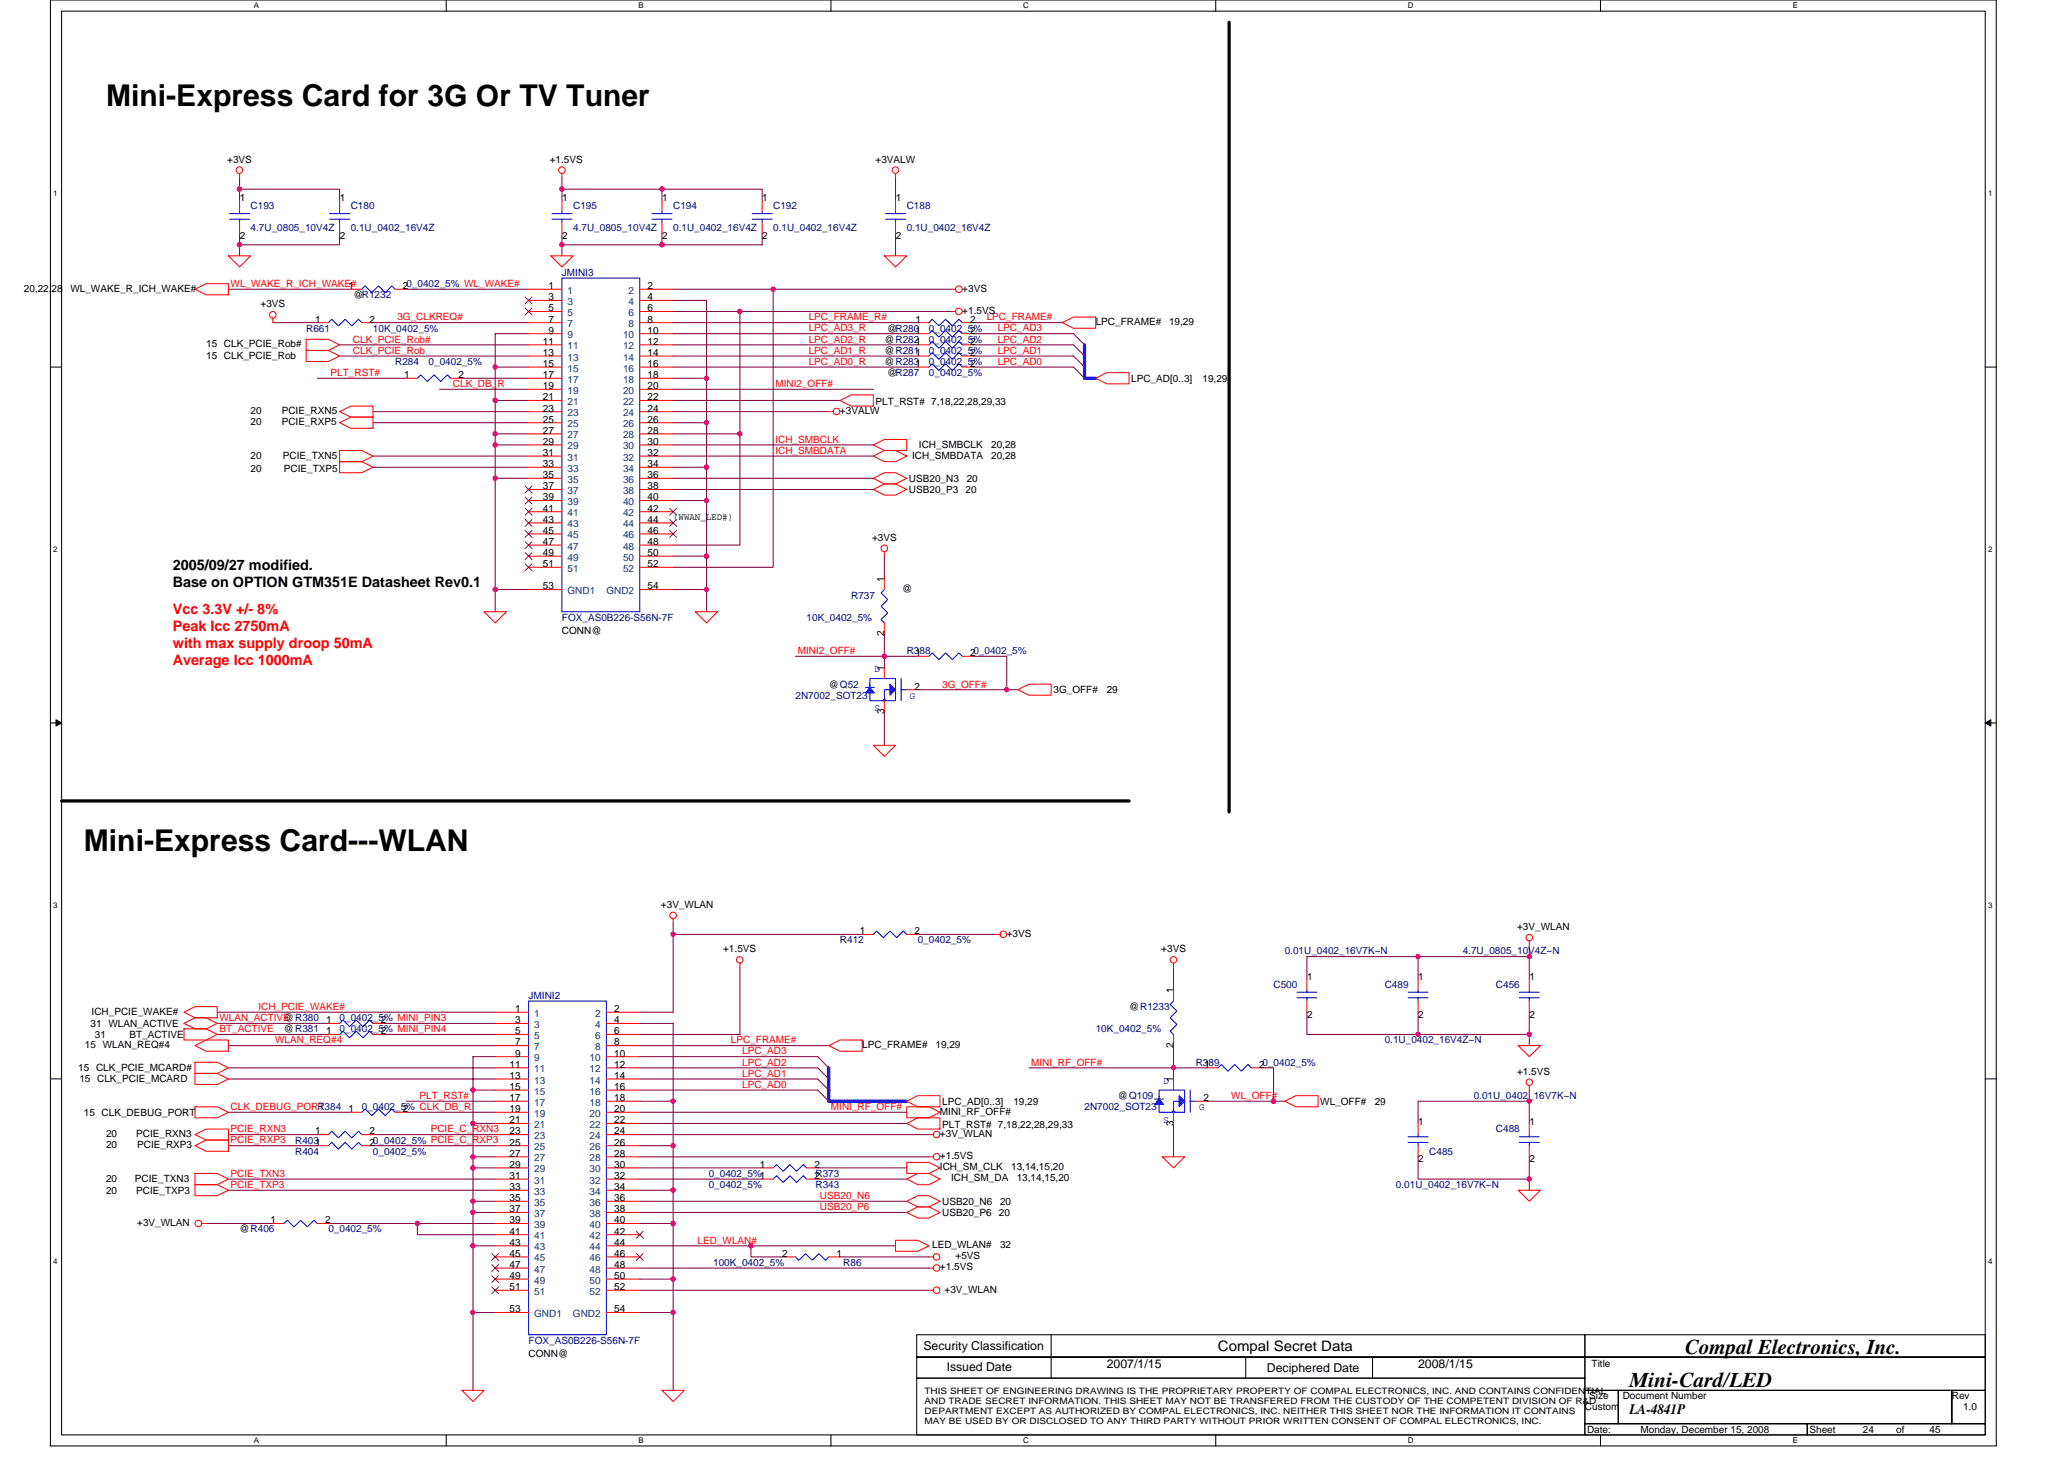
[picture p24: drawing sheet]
<svg xmlns="http://www.w3.org/2000/svg" width="297mm" height="210mm" viewBox="0 0 297 210" stroke-linecap="round" stroke-linejoin="round" font-family="sans-serif">
<defs><g id="words">
<g font-size="4.3">
<text x="15.3" y="15.2">Mini-Express Card for 3G Or TV Tuner</text>
<text x="12.1" y="122.4">Mini-Express Card---WLAN</text>
</g>
<g font-size="3">
<text x="242.5" y="194.8">Compal Electronics, Inc.</text>
<text x="234.5" y="199.6">Mini-Card/LED</text>
</g>
<g font-size="2.1">
<text x="24.9" y="81.9">2005/09/27 modified.</text>
<text x="24.9" y="84.4">Base on OPTION GTM351E Datasheet Rev0.1</text>
<text x="175.3" y="194.4">Compal Secret Data</text>
<text x="234.5" y="203.5">LA-4841P</text>
</g>
<g font-size="2.1" fill="#f00">
<text x="24.9" y="88.3">Vcc 3.3V +/- 8%</text>
<text x="24.9" y="90.8">Peak Icc 2750mA</text>
<text x="24.9" y="93.3">with max supply droop 50mA</text>
<text x="24.9" y="95.7">Average Icc 1000mA</text>
</g>
<g font-size="1.8">
<text x="132.9" y="194.2">Security Classification</text>
<text x="136.2" y="197.3">Issued Date</text>
<text x="159.3" y="196.8">2007/1/15</text>
<text x="182.3" y="197.4">Deciphered Date</text>
<text x="204.1" y="196.8">2008/1/15</text>
</g>
<g font-size="1.4">
<text x="32.7" y="23.4">+3VS</text>
<text x="79.1" y="23.4">+1.5VS</text>
<text x="126" y="23.4">+3VALW</text>
<text x="34.5" y="29">1</text>
<text x="48.9" y="29">1</text>
<text x="80.9" y="29">1</text>
<text x="95.3" y="29">1</text>
<text x="109.7" y="29">1</text>
<text x="128.9" y="29">1</text>
<text x="34.5" y="34.4">2</text>
<text x="48.9" y="34.4">2</text>
<text x="80.9" y="34.4">2</text>
<text x="95.3" y="34.4">2</text>
<text x="109.7" y="34.4">2</text>
<text x="128.9" y="34.4">2</text>
<text x="3.4" y="42">20,22,28</text>
<text x="10.1" y="42">WL_WAKE_R_ICH_WAKE#</text>
<text x="50.1" y="41.6">1</text>
<text x="58" y="41.6">20_0402_5% WL_WAKE#</text>
<text x="78.9" y="41.6">1</text>
<text x="93.2" y="41.6">2</text>
<text x="138.5" y="42">+3VS</text>
<text x="37.5" y="44.2">+3VS</text>
<text x="45.3" y="46.4">1</text>
<text x="50.9" y="42.9">@R1232</text>
<text x="53.2" y="46.4">2</text>
<text x="78.9" y="43.2">3</text>
<text x="78.9" y="44.8">5</text>
<text x="78.9" y="46.4">7</text>
<text x="78.9" y="48">9</text>
<text x="93.2" y="43.2">4</text>
<text x="93.2" y="44.8">6</text>
<text x="93.2" y="46.4">8</text>
<text x="93.2" y="48">10</text>
<text x="127.7" y="47.7">@R2801</text>
<text x="131.8" y="46.4">1</text>
<text x="138.5" y="45.1">+1.5VS</text>
<text x="139.6" y="46.4">2</text>
<text x="139.6" y="48">2</text>
<text x="157.7" y="46.7">LPC_FRAME#</text>
<text x="168.2" y="46.7">19,29</text>
<text x="29.7" y="50">15 CLK_PCIE_Rob#</text>
<text x="29.7" y="51.7">15 CLK_PCIE_Rob</text>
<text x="78.1" y="49.6">11</text>
<text x="78.1" y="51.2">13</text>
<text x="78.1" y="52.8">15</text>
<text x="93.2" y="49.6">12</text>
<text x="93.2" y="51.2">14</text>
<text x="93.2" y="52.8">16</text>
<text x="127.3" y="52.5">@R2831</text>
<text x="127.3" y="49.3">@R2821</text>
<text x="127.3" y="50.9">@R2811</text>
<text x="139.6" y="52.8">2</text>
<text x="139.6" y="51.2">2</text>
<text x="139.6" y="49.6">2</text>
<text x="36.1" y="59.5">20</text>
<text x="40.6" y="59.5">PCIE_RXN5</text>
<text x="58.1" y="54.4">1</text>
<text x="66" y="54.4">2</text>
<text x="78.1" y="54.4">17</text>
<text x="78.1" y="56">19</text>
<text x="78.1" y="57.6">21</text>
<text x="78.1" y="59.2">23</text>
<text x="93.2" y="54.4">18</text>
<text x="93.2" y="56">20</text>
<text x="93.2" y="57.6">22</text>
<text x="93.2" y="59.2">24</text>
<text x="120.9" y="59.5">+3VALW</text>
<text x="126" y="58.3">PLT_RST# 7,18,22,28,29,33</text>
<text x="127.7" y="54.1">@R287</text>
<text x="162.8" y="54.9">LPC_AD[0..3]</text>
<text x="173.1" y="54.9">19,29</text>
<text x="36.1" y="61.2">20</text>
<text x="40.6" y="61.2">PCIE_RXP5</text>
<text x="78.1" y="60.8">25</text>
<text x="78.1" y="62.4">27</text>
<text x="78.1" y="64">29</text>
<text x="78.1" y="65.6">31</text>
<text x="93.2" y="60.8">26</text>
<text x="93.2" y="62.4">28</text>
<text x="93.2" y="64">30</text>
<text x="93.2" y="65.6">32</text>
<text x="132.2" y="64.5">ICH_SMBCLK</text>
<text x="142.6" y="64.5">20,28</text>
<text x="36.1" y="66.1">20</text>
<text x="36.1" y="67.9">20</text>
<text x="40.7" y="66.1">PCIE_TXN5</text>
<text x="40.9" y="67.9">PCIE_TXP5</text>
<text x="78.1" y="67.2">33</text>
<text x="78.1" y="68.8">35</text>
<text x="78.1" y="70.4">37</text>
<text x="78.1" y="72">39</text>
<text x="93.2" y="67.2">34</text>
<text x="93.2" y="68.8">36</text>
<text x="93.2" y="70.4">38</text>
<text x="93.2" y="72">40</text>
<text x="130.8" y="69.3">USB20_N3</text>
<text x="130.8" y="70.9">USB20_P3</text>
<text x="131.3" y="66.1">ICH_SMBDATA</text>
<text x="139" y="70.9">20</text>
<text x="139.1" y="69.3">20</text>
<text x="142.6" y="66.1">20,28</text>
<text x="78.1" y="73.6">41</text>
<text x="78.1" y="75.2">43</text>
<text x="78.1" y="76.8">45</text>
<text x="93.2" y="73.6">42</text>
<text x="93.2" y="75.2">44</text>
<text x="93.2" y="76.8">46</text>
<text x="96.9" y="74.8">(WWAN_LED#)</text>
<text x="125.5" y="77.8">+3VS</text>
<text x="78.1" y="78.4">47</text>
<text x="78.1" y="80">49</text>
<text x="78.1" y="81.6">51</text>
<text x="93.2" y="78.4">48</text>
<text x="93.2" y="80">50</text>
<text x="93.2" y="81.6">52</text>
<text x="127.3" y="83.7" transform="rotate(-90 127.3 83.7)">1</text>
<text x="78.1" y="84.8">53</text>
<text x="93.2" y="84.8">54</text>
<text x="129.8" y="85.2">@</text>
<text x="80.9" y="91.2">CONN@</text>
<text x="127.3" y="91.5" transform="rotate(-90 127.3 91.5)">2</text>
<text x="131.8" y="94.4">1</text>
<text x="139.6" y="94.4">20_0402_5%</text>
<text x="119.3" y="98.9">@Q52</text>
<text x="127.3" y="96.5" transform="rotate(-90 127.3 96.5)">1</text>
<text x="131.6" y="99.2">2</text>
<text x="151.6" y="99.7">3G_OFF#</text>
<text x="159.3" y="99.7">29</text>
<text x="127.3" y="102.7" transform="rotate(-90 127.3 102.7)">3</text>
<text x="95.1" y="130.6">+3V_WLAN</text>
<text x="104.1" y="137">+1.5VS</text>
<text x="123.8" y="134.4">1</text>
<text x="131.6" y="134.4">2</text>
<text x="144.9" y="134.7">+3VS</text>
<text x="167.1" y="137">+3VS</text>
<text x="218.3" y="133.8">+3V_WLAN</text>
<text x="168.9" y="142.9" transform="rotate(-90 168.9 142.9)">1</text>
<text x="188.1" y="141">1</text>
<text x="204.1" y="141">1</text>
<text x="220.1" y="141">1</text>
<text x="13" y="147.7">31 WLAN_ACTIVE</text>
<text x="13.2" y="146">ICH_PCIE_WAKE#</text>
<text x="13.7" y="149.3">31</text>
<text x="18.6" y="149.3">BT_ACTIVE</text>
<text x="40.9" y="146.9">@R380</text>
<text x="40.9" y="148.5">@R381</text>
<text x="46.9" y="147.2">1</text>
<text x="46.9" y="148.8">1</text>
<text x="54.8" y="147.2">2</text>
<text x="54.8" y="148.8">2</text>
<text x="74.1" y="145.6">1</text>
<text x="74.1" y="147.2">3</text>
<text x="74.1" y="148.8">5</text>
<text x="88.4" y="145.6">2</text>
<text x="88.4" y="147.2">4</text>
<text x="88.4" y="148.8">6</text>
<text x="162.5" y="145.3">@R1233</text>
<text x="188.1" y="146.4">2</text>
<text x="204.1" y="146.4">2</text>
<text x="220.1" y="146.4">2</text>
<text x="11.3" y="154.1">15 CLK_PCIE_MCARD#</text>
<text x="11.4" y="155.7">15 CLK_PCIE_MCARD</text>
<text x="12.2" y="150.7">15 WLAN_REQ#4</text>
<text x="73.3" y="153.6">11</text>
<text x="73.3" y="155.2">13</text>
<text x="74.1" y="150.4">7</text>
<text x="74.1" y="152">9</text>
<text x="88.4" y="150.4">8</text>
<text x="88.4" y="152">10</text>
<text x="88.4" y="153.6">12</text>
<text x="88.4" y="155.2">14</text>
<text x="124.1" y="150.7">LPC_FRAME#</text>
<text x="134.6" y="150.7">19,29</text>
<text x="168.9" y="155.7" transform="rotate(-90 168.9 155.7)">1</text>
<text x="168.9" y="150.7" transform="rotate(-90 168.9 150.7)">2</text>
<text x="173.4" y="153.6">1</text>
<text x="181.2" y="153.6">20_0402_5%</text>
<text x="218.3" y="154.6">+1.5VS</text>
<text x="12.1" y="160.5">15 CLK_DEBUG_PORT</text>
<text x="50.1" y="160">1</text>
<text x="58" y="160">2</text>
<text x="73.3" y="156.8">15</text>
<text x="73.3" y="158.4">17</text>
<text x="73.3" y="160">19</text>
<text x="73.3" y="161.6">21</text>
<text x="88.4" y="156.8">16</text>
<text x="88.4" y="158.4">18</text>
<text x="88.4" y="160">20</text>
<text x="88.4" y="161.6">22</text>
<text x="135.3" y="160.4">MINI_RF_OFF#</text>
<text x="135.6" y="158.9">LPC_AD[0..3]</text>
<text x="145.8" y="158.9">19,29</text>
<text x="160.9" y="158.1">@Q109</text>
<text x="168.9" y="161.9" transform="rotate(-90 168.9 161.9)">3</text>
<text x="173.2" y="158.4">2</text>
<text x="190" y="158.9">WL_OFF#</text>
<text x="197.8" y="158.9">29</text>
<text x="204.1" y="161.8">1</text>
<text x="220.1" y="161.8">1</text>
<text x="15.3" y="163.6">20</text>
<text x="15.3" y="165.2">20</text>
<text x="19.6" y="163.6">PCIE_RXN3</text>
<text x="19.7" y="165.2">PCIE_RXP3</text>
<text x="45.3" y="163.2">1</text>
<text x="53.2" y="164.8">20_0402_5% PCIE_C_RXP3</text>
<text x="53.2" y="163.2">2</text>
<text x="73.3" y="163.2">23</text>
<text x="73.3" y="164.8">25</text>
<text x="73.3" y="166.4">27</text>
<text x="73.3" y="168">29</text>
<text x="88.4" y="163.2">24</text>
<text x="88.4" y="164.8">26</text>
<text x="88.4" y="166.4">28</text>
<text x="88.4" y="168">30</text>
<text x="135.3" y="163.6">+3V_WLAN</text>
<text x="135.3" y="166.8">+1.5VS</text>
<text x="135.6" y="162.3">PLT_RST# 7,18,22,28,29,33</text>
<text x="204.1" y="167.2">2</text>
<text x="220.1" y="167.2">2</text>
<text x="15.3" y="170.1">20</text>
<text x="15.3" y="171.7">20</text>
<text x="19.4" y="170.1">PCIE_TXN3</text>
<text x="19.6" y="171.7">PCIE_TXP3</text>
<text x="73.3" y="169.6">31</text>
<text x="73.3" y="171.2">33</text>
<text x="73.3" y="172.8">35</text>
<text x="88.4" y="169.6">32</text>
<text x="88.4" y="171.2">34</text>
<text x="88.4" y="172.8">36</text>
<text x="109.3" y="168">1</text>
<text x="117.2" y="168">2</text>
<text x="117.2" y="169.6">2R373</text>
<text x="135.3" y="168.4">ICH_SM_CLK</text>
<text x="135.6" y="173.3">USB20_N6</text>
<text x="136.9" y="170">ICH_SM_DA</text>
<text x="143.9" y="173.3">20</text>
<text x="145.5" y="168.4">13,14,15,20</text>
<text x="146.3" y="170">13,14,15,20</text>
<text x="19.7" y="176.4">+3V_WLAN</text>
<text x="34.5" y="177.3">@R406</text>
<text x="38.9" y="176">1</text>
<text x="46.8" y="176">2</text>
<text x="73.3" y="174.4">37</text>
<text x="73.3" y="176">39</text>
<text x="73.3" y="177.6">41</text>
<text x="73.3" y="179.2">43</text>
<text x="88.4" y="174.4">38</text>
<text x="88.4" y="176">40</text>
<text x="88.4" y="177.6">42</text>
<text x="88.4" y="179.2">44</text>
<text x="134.2" y="179.6">LED_WLAN#</text>
<text x="135.6" y="174.9">USB20_P6</text>
<text x="143.8" y="174.9">20</text>
<text x="143.9" y="179.6">32</text>
<text x="73.3" y="180.8">45</text>
<text x="73.3" y="182.4">47</text>
<text x="73.3" y="184">49</text>
<text x="73.3" y="185.6">51</text>
<text x="88.4" y="180.8">46</text>
<text x="88.4" y="182.4">48</text>
<text x="88.4" y="184">50</text>
<text x="88.4" y="185.6">52</text>
<text x="112.6" y="180.8">2</text>
<text x="120.4" y="180.8">1</text>
<text x="135.3" y="182.8">+1.5VS</text>
<text x="135.9" y="186">+3V_WLAN</text>
<text x="137.5" y="181.2">+5VS</text>
<text x="73.3" y="188.8">53</text>
<text x="88.4" y="188.8">54</text>
<text x="76.1" y="195.2">CONN@</text>
<text x="229.1" y="196.7">Title</text>
<text x="228.1" y="202.9">Custom</text>
<text x="228.7" y="201.3">Size</text>
<text x="233.5" y="201.3">Document Number</text>
<text x="280.9" y="201.3">Rev</text>
<text x="282.5" y="202.9">1.0</text>
<text x="228.4" y="206.1">Date:</text>
<text x="236.1" y="206.1">Monday, December 15, 2008</text>
<text x="260.4" y="206.1">Sheet</text>
<text x="268.1" y="206.1">24</text>
<text x="272.9" y="206.1">of</text>
<text x="277.7" y="206.1">45</text>
</g>
<g font-size="1.4" fill="#000080">
<text x="36.1" y="30.1">C193</text>
<text x="36.1" y="33.3">4.7U_0805_10V4Z</text>
<text x="50.5" y="30.1">C180</text>
<text x="50.5" y="33.3">0.1U_0402_16V4Z</text>
<text x="82.5" y="30.1">C195</text>
<text x="82.5" y="33.3">4.7U_0805_10V4Z</text>
<text x="96.9" y="30.1">C194</text>
<text x="96.9" y="33.3">0.1U_0402_16V4Z</text>
<text x="111.3" y="30.1">C192</text>
<text x="111.3" y="33.3">0.1U_0402_16V4Z</text>
<text x="130.5" y="30.1">C188</text>
<text x="130.5" y="33.3">0.1U_0402_16V4Z</text>
<text x="80.9" y="39.7">JMINI3</text>
<text x="44.1" y="47.7">R661</text>
<text x="53.7" y="47.7">10K_0402_5%</text>
<text x="133.7" y="47.7">0_0402_5%</text>
<text x="56.9" y="52.5">R284</text>
<text x="61.7" y="52.5">0_0402_5%</text>
<text x="133.7" y="52.5">0_0402_5%</text>
<text x="133.7" y="49.3">0_0402_5%</text>
<text x="133.7" y="50.9">0_0402_5%</text>
<text x="133.7" y="54.1">0_0402_5%</text>
<text x="80.9" y="89.3">FOX_AS0B226-S56N-7F</text>
<text x="116.1" y="89.3">10K_0402_5%</text>
<text x="122.5" y="86.1">R737</text>
<text x="130.5" y="94.1">R388</text>
<text x="114.5" y="100.5">2N7002_SOT23</text>
<text x="120.9" y="135.7">R412</text>
<text x="132.1" y="135.7">0_0402_5%</text>
<text x="184.9" y="137.3">0.01U_0402_16V7K~N</text>
<text x="210.5" y="137.3">4.7U_0805_10V4Z~N</text>
<text x="76.1" y="143.7">JMINI2</text>
<text x="183.3" y="142.1">C500</text>
<text x="199.3" y="142.1">C489</text>
<text x="215.3" y="142.1">C456</text>
<text x="48.9" y="146.9">0_0402_5% MINI_PIN3</text>
<text x="48.9" y="148.5">0_0402_5% MINI_PIN4</text>
<text x="157.7" y="148.5">10K_0402_5%</text>
<text x="172.1" y="153.3">R389</text>
<text x="199.3" y="150.1">0.1U_0402_16V4Z~N</text>
<text x="45.7" y="159.7">R384</text>
<text x="52.1" y="159.7">0_0402_5% CLK_DB_R</text>
<text x="156.1" y="159.7">2N7002_SOT23</text>
<text x="212.1" y="158.1">0.01U_0402_16V7K~N</text>
<text x="42.5" y="166.1">R404</text>
<text x="42.5" y="164.5">R4031</text>
<text x="53.7" y="166.1">0_0402_5%</text>
<text x="205.7" y="166.1">C485</text>
<text x="215.3" y="162.9">C488</text>
<text x="102" y="169.3">0_0402_5%1</text>
<text x="102" y="170.9">0_0402_5%</text>
<text x="117.4" y="170.9">R343</text>
<text x="200.9" y="170.9">0.01U_0402_16V7K~N</text>
<text x="47.3" y="177.3">0_0402_5%</text>
<text x="102.6" y="182.1">100K_0402_5%</text>
<text x="121.4" y="182.1">R86</text>
<text x="76.1" y="193.3">FOX_AS0B226-S56N-7F</text>
</g>
<g font-size="1.4" fill="#f00">
<text x="33.2" y="41.3">WL_WAKE_R_ICH_WAKE#</text>
<text x="57.2" y="46.1">3G_CLKREQ#</text>
<text x="116.4" y="46.1">LPC_FRAME_R#</text>
<text x="116.4" y="47.7">LPC_AD3_R</text>
<text x="142" y="46.1">LPC_FRAME#</text>
<text x="143.6" y="47.7">LPC_AD3</text>
<text x="50.8" y="49.3">CLK_PCIE_Rob#</text>
<text x="50.8" y="50.9">CLK_PCIE_Rob</text>
<text x="116.4" y="49.3">LPC_AD2_R</text>
<text x="116.4" y="50.9">LPC_AD1_R</text>
<text x="116.4" y="52.5">LPC_AD0_R</text>
<text x="143.6" y="50.9">LPC_AD1</text>
<text x="143.6" y="49.3">LPC_AD2</text>
<text x="143.6" y="52.5">LPC_AD0</text>
<text x="47.6" y="54.1">PLT_RST#</text>
<text x="65.2" y="55.7">CLK_DB_R</text>
<text x="111.6" y="55.7">MINI2_OFF#</text>
<text x="111.6" y="63.7">ICH_SMBCLK</text>
<text x="111.6" y="65.3">ICH_SMBDATA</text>
<text x="114.8" y="94.1">MINI2_OFF#</text>
<text x="135.6" y="98.9">3G_OFF#</text>
<text x="31.6" y="146.9">WLAN_ACTIVE</text>
<text x="31.6" y="148.5">BT_ACTIVE</text>
<text x="37.2" y="145.3">ICH_PCIE_WAKE#</text>
<text x="39.6" y="150.1">WLAN_REQ#4</text>
<text x="105.2" y="150.1">LPC_FRAME#</text>
<text x="106.8" y="153.3">LPC_AD2</text>
<text x="106.8" y="154.9">LPC_AD1</text>
<text x="106.8" y="151.7">LPC_AD3</text>
<text x="148.4" y="153.3">MINI_RF_OFF#</text>
<text x="33.2" y="159.7">CLK_DEBUG_PORT</text>
<text x="60.4" y="158.1">PLT_RST#</text>
<text x="106.8" y="156.5">LPC_AD0</text>
<text x="119.6" y="159.7">MINI_RF_OFF#</text>
<text x="177.2" y="158.1">WL_OFF#</text>
<text x="33.2" y="162.9">PCIE_RXN3</text>
<text x="33.2" y="164.5">PCIE_RXP3</text>
<text x="62" y="162.9">PCIE_C_RXN3</text>
<text x="33.2" y="169.3">PCIE_TXN3</text>
<text x="33.2" y="170.9">PCIE_TXP3</text>
<text x="118" y="172.5">USB20_N6</text>
<text x="100.4" y="178.9">LED_WLAN#</text>
<text x="118" y="174.1">USB20_P6</text>
</g>
<g font-size="1.4" fill="#004080">
<text x="81.7" y="42.3">1</text>
<text x="81.7" y="43.9">3</text>
<text x="81.7" y="45.5">5</text>
<text x="81.7" y="47.1">7</text>
<text x="90.5" y="42.3">2</text>
<text x="90.5" y="43.9">4</text>
<text x="90.5" y="45.5">6</text>
<text x="90.5" y="47.1">8</text>
<text x="81.7" y="48.7">9</text>
<text x="81.7" y="50.3">11</text>
<text x="81.7" y="51.9">13</text>
<text x="81.7" y="53.5">15</text>
<text x="89.7" y="48.7">10</text>
<text x="89.7" y="50.3">12</text>
<text x="89.7" y="51.9">14</text>
<text x="89.7" y="53.5">16</text>
<text x="81.7" y="55.1">17</text>
<text x="81.7" y="56.7">19</text>
<text x="81.7" y="58.3">21</text>
<text x="81.7" y="59.9">23</text>
<text x="89.7" y="55.1">18</text>
<text x="89.7" y="56.7">20</text>
<text x="89.7" y="58.3">22</text>
<text x="89.7" y="59.9">24</text>
<text x="81.7" y="61.5">25</text>
<text x="81.7" y="63.1">27</text>
<text x="81.7" y="64.7">29</text>
<text x="89.7" y="61.5">26</text>
<text x="89.7" y="63.1">28</text>
<text x="89.7" y="64.7">30</text>
<text x="81.7" y="66.3">31</text>
<text x="81.7" y="67.9">33</text>
<text x="81.7" y="69.5">35</text>
<text x="81.7" y="71.1">37</text>
<text x="89.7" y="66.3">32</text>
<text x="89.7" y="67.9">34</text>
<text x="89.7" y="69.5">36</text>
<text x="89.7" y="71.1">38</text>
<text x="81.7" y="72.7">39</text>
<text x="81.7" y="74.3">41</text>
<text x="81.7" y="75.9">43</text>
<text x="81.7" y="77.5">45</text>
<text x="89.7" y="72.7">40</text>
<text x="89.7" y="74.3">42</text>
<text x="89.7" y="75.9">44</text>
<text x="89.7" y="77.5">46</text>
<text x="81.7" y="79.1">47</text>
<text x="81.7" y="80.7">49</text>
<text x="81.7" y="82.3">51</text>
<text x="89.7" y="79.1">48</text>
<text x="89.7" y="80.7">50</text>
<text x="89.7" y="82.3">52</text>
<text x="81.7" y="85.5">GND1</text>
<text x="87.3" y="85.5">GND2</text>
<text x="76.9" y="146.3">1</text>
<text x="76.9" y="147.9">3</text>
<text x="76.9" y="149.5">5</text>
<text x="85.7" y="146.3">2</text>
<text x="85.7" y="147.9">4</text>
<text x="85.7" y="149.5">6</text>
<text x="76.9" y="151.1">7</text>
<text x="76.9" y="152.7">9</text>
<text x="76.9" y="154.3">11</text>
<text x="76.9" y="155.9">13</text>
<text x="84.9" y="152.7">10</text>
<text x="84.9" y="154.3">12</text>
<text x="84.9" y="155.9">14</text>
<text x="85.7" y="151.1">8</text>
<text x="76.9" y="157.5">15</text>
<text x="76.9" y="159.1">17</text>
<text x="76.9" y="160.7">19</text>
<text x="84.9" y="157.5">16</text>
<text x="84.9" y="159.1">18</text>
<text x="84.9" y="160.7">20</text>
<text x="76.9" y="162.3">21</text>
<text x="76.9" y="163.9">23</text>
<text x="76.9" y="165.5">25</text>
<text x="76.9" y="167.1">27</text>
<text x="84.9" y="162.3">22</text>
<text x="84.9" y="163.9">24</text>
<text x="84.9" y="165.5">26</text>
<text x="84.9" y="167.1">28</text>
<text x="76.9" y="168.7">29</text>
<text x="76.9" y="170.3">31</text>
<text x="76.9" y="171.9">33</text>
<text x="76.9" y="173.5">35</text>
<text x="84.9" y="168.7">30</text>
<text x="84.9" y="170.3">32</text>
<text x="84.9" y="171.9">34</text>
<text x="84.9" y="173.5">36</text>
<text x="76.9" y="175.1">37</text>
<text x="76.9" y="176.7">39</text>
<text x="76.9" y="178.3">41</text>
<text x="76.9" y="179.9">43</text>
<text x="84.9" y="175.1">38</text>
<text x="84.9" y="176.7">40</text>
<text x="84.9" y="178.3">42</text>
<text x="84.9" y="179.9">44</text>
<text x="76.9" y="181.5">45</text>
<text x="76.9" y="183.1">47</text>
<text x="76.9" y="184.7">49</text>
<text x="84.9" y="181.5">46</text>
<text x="84.9" y="183.1">48</text>
<text x="84.9" y="184.7">50</text>
<text x="76.9" y="186.3">51</text>
<text x="76.9" y="189.5">GND1</text>
<text x="82.5" y="189.5">GND2</text>
<text x="84.9" y="186.3">52</text>
</g>
<g font-size="1.4" fill="#00f">
<text x="125.8" y="96.7">D</text>
<text x="131" y="100.5">G</text>
<text x="125.8" y="102.3">S</text>
<text x="167.4" y="155.9">D</text>
<text x="167.4" y="161.5">S</text>
<text x="172.6" y="159.7">G</text>
</g>
<g font-size="1.3">
<text x="133.1" y="200.5">THIS SHEET OF ENGINEERING DRAWING IS THE PROPRIETARY PROPERTY OF COMPAL ELECTRONICS, INC. AND CONTAINS CONFIDENTIAL</text>
<text x="133.1" y="202">AND TRADE SECRET INFORMATION. THIS SHEET MAY NOT BE TRANSFERED FROM THE CUSTODY OF THE COMPETENT DIVISION OF R&amp;D</text>
<text x="133.1" y="203.5">DEPARTMENT EXCEPT AS AUTHORIZED BY COMPAL ELECTRONICS, INC. NEITHER THIS SHEET NOR THE INFORMATION IT CONTAINS</text>
<text x="133.1" y="204.9">MAY BE USED BY OR DISCLOSED TO ANY THIRD PARTY WITHOUT PRIOR WRITTEN CONSENT OF COMPAL ELECTRONICS, INC.</text>
</g>
<g font-size="1.1">
<text x="36.5" y="1.2">A</text>
<text x="91.9" y="1.2">B</text>
<text x="147.3" y="1.2">C</text>
<text x="202.6" y="1.2">D</text>
<text x="258" y="1.2">E</text>
<text x="7.7" y="28.2">1</text>
<text x="286.1" y="28.2">1</text>
<text x="7.7" y="79.4">2</text>
<text x="286.1" y="79.4">2</text>
<text x="7.7" y="130.6">3</text>
<text x="286.1" y="130.6">3</text>
<text x="7.7" y="181.8">4</text>
<text x="286.1" y="181.8">4</text>
<text x="36.5" y="207.6">A</text>
<text x="91.9" y="207.6">B</text>
<text x="147.3" y="207.6">C</text>
<text x="202.6" y="207.6">D</text>
<text x="258" y="207.6">E</text>
</g>
</g></defs>
<path d="M7.3 0h280v208h-280zM8.9 1.6h276.8v204.8h-276.8z" fill="none" stroke="#000" stroke-width=".15"/>
<g fill="#fff">
<path d="M36.5 .2h.8v1.2h-.8z"/>
<path d="M36.5 206.6h.8v1.3h-.8z"/>
</g>
<path d="M64.2 0v1.6M64.2 206.4v1.6" fill="none" stroke="#000" stroke-width=".15"/>
<g fill="#fff">
<path d="M91.9 .2h.7v1.2h-.7z"/>
<path d="M91.9 206.6h.7v1.3h-.7z"/>
</g>
<path d="M119.6 0v1.6M119.6 206.4v1.6" fill="none" stroke="#000" stroke-width=".15"/>
<g fill="#fff">
<path d="M147.3 .2h.8v1.2h-.8z"/>
<path d="M147.3 206.6h.8v1.3h-.8z"/>
</g>
<path d="M175 0v1.6M175 206.4v1.6" fill="none" stroke="#000" stroke-width=".15"/>
<g fill="#fff">
<path d="M202.6 .2h.8v1.2h-.8z"/>
<path d="M202.6 206.6h.8v1.3h-.8z"/>
</g>
<path d="M230.3 0v1.6M230.3 206.4v1.6" fill="none" stroke="#000" stroke-width=".15"/>
<g fill="#fff">
<path d="M258 .2h.7v1.2h-.7z"/>
<path d="M258 206.6h.7v1.3h-.7z"/>
<path d="M7.7 27.2h.6v1.3h-.6z"/>
<path d="M286.1 27.2h.6v1.3h-.6z"/>
<path d="M7.7 78.4h.6v1.3h-.6z"/>
<path d="M286.1 78.4h.6v1.3h-.6z"/>
</g>
<path d="M7.3 52.8h1.6M285.7 52.8h1.6" fill="none" stroke="#000" stroke-width=".15"/>
<g fill="#fff">
<path d="M7.7 129.6h.6v1.3h-.6z"/>
<path d="M286.1 129.6h.6v1.3h-.6z"/>
</g>
<path d="M7.3 104h1.6M285.7 104h1.6" fill="none" stroke="#000" stroke-width=".15"/>
<path d="M8.1 103.5l.8 .5-.8 .5zM285.7 104l.8-.5v1z" fill="#000" stroke="#000" stroke-width=".14"/>
<g fill="#fff">
<path d="M7.7 180.8h.6v1.3h-.6z"/>
<path d="M286.1 180.8h.6v1.3h-.6z"/>
</g>
<g fill="none" stroke="#000" stroke-width=".15">
<path d="M7.3 155.2h1.6M285.7 155.2h1.6M131.9 192h96.2v3.2h-96.2zM131.9 195.2h96.2v3.1h-96.2zM131.9 198.3h96.2v8.1h-96.2zM151.3 192v6.3M179.3 195.2v3.1M197.5 195.2v3.1M228.1 192h57.6v3.2h-57.6zM228.1 195.2h57.6v4.8h-57.6zM228.1 200h4.8v4.8h-4.8zM228.1 204.8h32v1.6h-32z"/>
<path d="M232.9 200h48v4.8h-48zM260.1 204.8h25.6v1.6h-25.6zM280.9 200h4.8v4.8h-4.8z"/>
</g>
<g fill="none" stroke="#800040" stroke-width=".15">
<path d="M34.5 27.2h14.4v1.6M34.5 25.6v3.2M34.5 33.6v3.2M48.9 33.6v1.6h-14.4M80.9 27.2h28.8v1.6M80.9 25.6v3.2M80.9 33.6v3.2M95.3 27.2v1.6M95.3 33.6v1.6M109.7 33.6v1.6h-28.8M128.9 25.6v3.2M128.9 33.6v3.2"/>
<path d="M32.9 41.6h17.6M39.3 46.4h6.4M45.7 54.4h12.8M48.9 49.6h27.2M48.9 51.2h27.2M53.7 46.4h22.4M53.7 59.2h22.4M58.5 41.6h17.6M63.3 56h12.8M66.5 54.4h9.6M71.3 52.8v4.8h4.8M71.3 57.6v4.8h4.8"/>
<path d="M76.1 48h-4.8v4.8h4.8M96.9 43.2h4.8v11.2h-4.8M96.9 41.6h14.4v40h-14.4M96.9 46.4h35.2M96.9 44.8h40M96.9 48h35.2M96.9 59.2h22.4M96.9 56h28.8M96.9 57.6h24M96.9 49.6h35.2M96.9 51.2h35.2M96.9 52.8h35.2"/>
<path d="M101.7 54.4v6.4M106.5 44.8v17.6M111.3 41.6h25.6M140.1 46.4h12.8M140.1 48h14.4l1.6 1.6M140.1 49.6h14.4l1.6 1.6M140.1 51.2h14.4l1.6 1.6M140.1 52.8h14.4l1.6 1.6M53.7 60.8h22.4M53.7 65.6h22.4M53.7 67.2h22.4M71.3 62.4v1.6h4.8"/>
<path d="M71.3 64v4.8h4.8M71.3 68.8v19.2M96.9 60.8h4.8M96.9 65.6h28.8M96.9 64h28.8M96.9 68.8h28.8M96.9 70.4h28.8M96.9 72h4.8M96.9 62.4h9.6M101.7 60.8v6.4h-4.8M101.7 67.2v20.8M106.5 62.4v16h-9.6"/>
<path d="M71.3 84.8h4.8M96.9 84.8h4.8M96.9 80h4.8M114.5 94.4h17.6M127.3 80v3.2M127.3 91.2v4.8M132.1 99.2h14.4M140.1 94.4h4.8v4.8M127.3 102.4v4.8M96.9 132.8v12.8h-4.8M96.9 134.4h27.2M106.5 139.2v9.6h-14.4"/>
<path d="M132.1 134.4h11.2M168.9 139.2v3.2M204.1 137.6v3.2M220.1 136v4.8M220.1 137.6h-32v3.2M31.3 145.6h40M31.3 147.2h16M31.3 148.8h16M32.9 150.4h38.4M32.9 153.6h38.4M32.9 155.2h38.4M55.3 147.2h16"/>
<path d="M55.3 148.8h16M58.5 158.4h12.8M68.1 156.8h3.2M71.3 152h-3.2v48M92.1 147.2h4.8v52.8M92.1 150.4h27.2M92.1 152h25.6l1.6 1.6M92.1 153.6h25.6l1.6 1.6M92.1 155.2h25.6l1.6 1.6M92.1 156.8h25.6l1.6 1.6M92.1 158.4h4.8M148.1 153.6h25.6"/>
<path d="M168.9 150.4v4.8M173.7 158.4h11.2M181.7 153.6h1.6v4.8M188.1 145.6v3.2h32M204.1 145.6v3.2M220.1 158.4h-16v3.2M220.1 145.6v4.8M220.1 156.8v4.8M29.7 176h9.6M32.9 160h17.6M32.9 163.2h12.8M32.9 164.8h12.8"/>
<path d="M32.9 169.6h38.4M32.9 171.2h38.4M47.3 176h24M53.7 163.2h17.6M53.7 164.8h17.6M58.5 160h12.8M60.1 176v1.6h11.2M68.1 161.6h3.2M68.1 166.4h3.2M68.1 168h3.2M68.1 172.8h3.2M68.1 174.4h3.2"/>
<path d="M68.1 179.2h3.2M92.1 160h38.4M92.1 161.6h38.4M92.1 163.2h41.6M92.1 164.8h4.8M92.1 166.4h41.6M92.1 168h17.6M92.1 169.6h17.6M92.1 171.2h4.8M92.1 172.8h38.4M92.1 174.4h38.4M92.1 176h4.8"/>
<path d="M92.1 179.2h36.8M108.1 179.2v1.6h4.8M117.7 168h12.8M117.7 169.6h12.8M168.9 161.6v4.8M204.1 166.4v3.2h16M220.1 166.4v4.8M68.1 188.8h3.2M92.1 182.4h41.6M92.1 184h4.8M92.1 185.6h41.6M92.1 188.8h4.8"/>
<path d="M120.9 180.8h12.8"/>
</g>
<g fill="#f0f" stroke="#f0f" stroke-width=".15">
<circle cx="96.9" cy="134.4" r=".31"/>
<circle cx="68.1" cy="156.8" r=".31"/>
<circle cx="96.9" cy="158.4" r=".31"/>
<circle cx="68.1" cy="161.6" r=".31"/>
<circle cx="96.9" cy="164.8" r=".31"/>
<circle cx="68.1" cy="166.4" r=".31"/>
<circle cx="68" cy="168" r=".32"/>
<circle cx="96.9" cy="171.2" r=".32"/>
<circle cx="68.1" cy="172.8" r=".31"/>
<circle cx="68.1" cy="174.4" r=".31"/>
<circle cx="96.9" cy="176" r=".32"/>
<circle cx="68.1" cy="188.8" r=".31"/>
<circle cx="108.1" cy="179.2" r=".32"/>
<circle cx="96.9" cy="188.8" r=".31"/>
<circle cx="68" cy="179.2" r=".32"/>
<circle cx="96.9" cy="184" r=".32"/>
<circle cx="220.1" cy="148.8" r=".31"/>
<circle cx="204.1" cy="148.8" r=".31"/>
<circle cx="220.1" cy="158.4" r=".31"/>
<circle cx="220.1" cy="169.6" r=".31"/>
<circle cx="71.3" cy="84.8" r=".31"/>
<circle cx="80.9" cy="27.2" r=".32"/>
<circle cx="111.3" cy="41.6" r=".31"/>
<circle cx="106.5" cy="44.8" r=".31"/>
<circle cx="34.5" cy="35.2" r=".32"/>
<circle cx="34.5" cy="27.2" r=".32"/>
<circle cx="80.9" cy="35.2" r=".32"/>
<circle cx="95.3" cy="27.2" r=".32"/>
<circle cx="95.3" cy="35.2" r=".32"/>
<circle cx="101.7" cy="84.8" r=".31"/>
<circle cx="127.3" cy="94.4" r=".31"/>
<circle cx="71.3" cy="52.8" r=".31"/>
<circle cx="71.3" cy="57.6" r=".31"/>
<circle cx="71.3" cy="62.4" r=".31"/>
<circle cx="71.3" cy="64" r=".32"/>
<circle cx="71.3" cy="68.8" r=".31"/>
<circle cx="101.7" cy="60.8" r=".31"/>
<circle cx="101.7" cy="54.4" r=".31"/>
<circle cx="101.7" cy="72" r=".32"/>
<circle cx="101.7" cy="67.2" r=".32"/>
<circle cx="101.7" cy="80" r=".32"/>
<circle cx="220.1" cy="137.6" r=".31"/>
<circle cx="204.1" cy="137.6" r=".31"/>
<circle cx="60" cy="176" r=".32"/>
<circle cx="144.9" cy="99.2" r=".32"/>
<circle cx="106.5" cy="62.4" r=".31"/>
<circle cx="168.9" cy="153.6" r=".31"/>
<circle cx="183.3" cy="158.4" r=".31"/>
</g>
<path d="M156.1 49.6v4.8h1.6M119.3 153.6v4.8h11.2" fill="none" stroke="#00f" stroke-width=".47"/>
<g fill="none" stroke="#f00" stroke-width=".15">
<path d="M32.9 36.8h3.2l-1.6 1.6zM34.5 25v.6M34.5 28.8v1.6M34.5 32v1.6M48.9 28.8v1.6M48.9 32v1.6M79.3 36.8h3.2l-1.6 1.6zM80.9 25v.6M80.9 28.8v1.6M80.9 32v1.6M95.3 28.8v1.6M95.3 32v1.6"/>
<path d="M109.7 28.8v1.6M109.7 32v1.6M127.3 36.8h3.2l-1.6 1.6zM128.9 25v.6M128.9 28.8v1.6M128.9 32v1.6M28.1 41.6l1.6-.8h3.2v1.6h-3.2zM39.3 45.8v.6M44.1 48.8h3.2l1.6 .8-1.6 .8h-3.2zM44.1 50.4h3.2l1.6 .8-1.6 .8h-3.2zM45.7 46.4h1.6M48.9 59.2l1.6-.8h3.2v1.6h-3.2z"/>
<path d="M50.5 41.6h1.6M52.1 46.4h1.6M56.9 41.6h1.6M58.5 54.4h1.6M64.9 54.4h1.6M76.1 41.6h4.8M76.1 44.8h4.8M76.1 59.2h4.8M76.1 52.8h4.8M76.1 51.2h4.8M76.1 43.2h4.8M76.1 46.4h4.8"/>
<path d="M76.1 48h4.8M76.1 49.6h4.8M76.1 54.4h4.8M76.1 56h4.8M76.1 57.6h4.8M92.1 41.6h4.8M92.1 44.8h4.8M92.1 59.2h4.8M92.1 52.8h4.8M92.1 51.2h4.8M92.1 43.2h4.8M92.1 46.4h4.8"/>
<path d="M92.1 48h4.8M92.1 49.6h4.8M92.1 54.4h4.8M92.1 56h4.8M92.1 57.6h4.8M119.3 59.2h.6M120.9 57.6l1.6-.8h3.2v1.6h-3.2zM132.1 52.8h1.6M132.1 51.2h1.6M132.1 46.4h1.6M132.1 48h1.6M132.1 49.6h1.6"/>
<path d="M136.9 41.6h.6M136.9 44.8h.6M138.5 52.8h1.6M138.5 51.2h1.6M138.5 46.4h1.6M138.5 48h1.6M138.5 49.6h1.6M152.9 46.4l1.6-.8h3.2v1.6h-3.2zM157.7 54.4l1.6-.8h3.2v1.6h-3.2zM48.9 60.8l1.6-.8h3.2v1.6h-3.2zM48.9 64.8h3.2l1.6 .8-1.6 .8h-3.2zM48.9 66.4h3.2l1.6 .8-1.6 .8h-3.2z"/>
<path d="M76.1 60.8h4.8M76.1 62.4h4.8M76.1 64h4.8M76.1 65.6h4.8M76.1 67.2h4.8M76.1 68.8h4.8M76.1 70.4h4.8M76.1 72h4.8M76.1 73.6h4.8M76.1 75.2h4.8M76.1 76.8h4.8M76.1 78.4h4.8"/>
<path d="M92.1 60.8h4.8M92.1 62.4h4.8M92.1 64h4.8M92.1 65.6h4.8M92.1 67.2h4.8M92.1 68.8h4.8M92.1 70.4h4.8M92.1 72h4.8M92.1 73.6h4.8M92.1 75.2h4.8M92.1 76.8h4.8M92.1 78.4h4.8"/>
<path d="M125.7 68.8l1.6-.8h1.6l1.6 .8-1.6 .8h-1.6zM125.7 70.4l1.6-.8h1.6l1.6 .8-1.6 .8h-1.6zM125.7 65.6l1.6-.8h1.6l1.6 .8-1.6 .8h-1.6zM125.7 64l1.6-.8h3.2v1.6h-3.2zM127.3 79.4v.6M69.7 88h3.2l-1.6 1.6zM76.1 80h4.8M76.1 81.6h4.8M76.1 84.8h4.8M92.1 80h4.8M92.1 81.6h4.8M92.1 84.8h4.8"/>
<path d="M100.1 88h3.2l-1.6 1.6zM127.3 83.2v1.6M127.3 89.6v1.6M127.3 96v1.6M130.5 99.2h1.6M132.1 94.4h1.6M138.5 94.4h1.6M146.5 99.2l1.6-.8h3.2v1.6h-3.2zM125.7 107.2h3.2l-1.6 1.6zM127.3 100.8v1.6M96.9 132.2v.6M106.5 138.6v.6"/>
<path d="M124.1 134.4h1.6M130.5 134.4h1.6M143.3 134.4h.6M168.9 138.6v.6M220.1 135.4v.6M26.5 145.6l1.6-.8h3.2v1.6h-3.2zM26.5 147.2l1.6-.8h1.6l1.6 .8-1.6 .8h-1.6zM26.5 148h3.2l1.6 .8-1.6 .8h-3.2zM28.1 150.4l1.6-.8h3.2v1.6h-3.2zM28.1 152.8h3.2l1.6 .8-1.6 .8h-3.2zM28.1 154.4h3.2l1.6 .8-1.6 .8h-3.2zM28.1 159.2h3.2l1.6 .8-1.6 .8h-3.2z"/>
<path d="M47.3 147.2h1.6M47.3 148.8h1.6M53.7 147.2h1.6M53.7 148.8h1.6M71.3 147.2h4.8M71.3 158.4h4.8M71.3 153.6h4.8M71.3 145.6h4.8M71.3 148.8h4.8M71.3 150.4h4.8M71.3 152h4.8M71.3 155.2h4.8"/>
<path d="M71.3 156.8h4.8M87.3 147.2h4.8M87.3 158.4h4.8M87.3 153.6h4.8M87.3 145.6h4.8M87.3 148.8h4.8M87.3 150.4h4.8M87.3 152h4.8M87.3 155.2h4.8M87.3 156.8h4.8M119.3 150.4l1.6-.8h3.2v1.6h-3.2zM130.5 159.2h3.2l1.6 .8-1.6 .8h-3.2z"/>
<path d="M130.5 158.4l1.6-.8h3.2v1.6h-3.2zM168.9 142.4v1.6M168.9 148.8v1.6M168.9 155.2v1.6M172.1 158.4h1.6M173.7 153.6h1.6M180.1 153.6h1.6M184.9 158.4l1.6-.8h3.2v1.6h-3.2zM188.1 140.8v1.6M188.1 144v1.6M204.1 140.8v1.6M204.1 144v1.6"/>
<path d="M218.5 150.4h3.2l-1.6 1.6zM220.1 140.8v1.6M220.1 144v1.6M220.1 156.2v.6M28.1 163.2l1.6-.8h3.2v1.6h-3.2zM28.1 164.8l1.6-.8h3.2v1.6h-3.2zM28.1 168.8h3.2l1.6 .8-1.6 .8h-3.2zM28.1 170.4h3.2l1.6 .8-1.6 .8h-3.2zM29 176h.7M39.3 176h1.6M45.7 163.2h1.6M45.7 176h1.6"/>
<path d="M45.7 164.8h1.6M50.5 160h1.6M52.1 163.2h1.6M52.1 164.8h1.6M56.9 160h1.6M71.3 163.2h4.8M71.3 166.4h4.8M71.3 176h4.8M71.3 164.8h4.8M71.3 168h4.8M71.3 169.6h4.8M71.3 160h4.8"/>
<path d="M71.3 161.6h4.8M71.3 171.2h4.8M71.3 172.8h4.8M71.3 174.4h4.8M71.3 177.6h4.8M71.3 179.2h4.8M87.3 163.2h4.8M87.3 166.4h4.8M87.3 176h4.8M87.3 164.8h4.8M87.3 168h4.8M87.3 169.6h4.8"/>
<path d="M87.3 160h4.8M87.3 161.6h4.8M87.3 171.2h4.8M87.3 172.8h4.8M87.3 174.4h4.8M87.3 177.6h4.8M87.3 179.2h4.8M109.7 168h1.6M109.7 169.6h1.6M116.1 168h1.6M116.1 169.6h1.6M128.9 178.4h3.2l1.6 .8-1.6 .8h-3.2z"/>
<path d="M130.5 161.6l1.6-.8h3.2v1.6h-3.2zM130.5 167.2h3.2l1.6 .8-1.6 .8h-3.2zM130.5 169.6l1.6-.8h1.6l1.6 .8-1.6 .8h-1.6zM130.5 172.8l1.6-.8h1.6l1.6 .8-1.6 .8h-1.6zM130.5 174.4l1.6-.8h1.6l1.6 .8-1.6 .8h-1.6zM133.7 163.2h.6M133.7 166.4h.6M167.3 166.4h3.2l-1.6 1.6zM168.9 160v1.6M204.1 161.6v1.6M204.1 164.8v1.6M218.5 171.2h3.2l-1.6 1.6z"/>
<path d="M220.1 161.6v1.6M220.1 164.8v1.6M71.3 180.8h4.8M71.3 182.4h4.8M71.3 185.6h4.8M71.3 184h4.8M71.3 188.8h4.8M87.3 180.8h4.8M87.3 182.4h4.8M87.3 185.6h4.8M87.3 184h4.8M87.3 188.8h4.8"/>
<path d="M112.9 180.8h1.6M119.3 180.8h1.6M133.7 180.8h.6M133.7 182.4h.6M133.7 185.6h.6M66.5 200h3.2l-1.6 1.6zM95.3 200h3.2l-1.6 1.6z"/>
<circle cx="34.4" cy="24.5" r=".47"/>
<circle cx="80.9" cy="24.5" r=".48"/>
<circle cx="128.9" cy="24.5" r=".48"/>
<circle cx="39.3" cy="45.3" r=".47"/>
<circle cx="120.4" cy="59.2" r=".47"/>
<circle cx="138" cy="41.6" r=".48"/>
<circle cx="138" cy="44.8" r=".47"/>
<circle cx="127.3" cy="78.9" r=".47"/>
<circle cx="96.9" cy="131.7" r=".47"/>
<circle cx="106.5" cy="138.1" r=".47"/>
<circle cx="144.4" cy="134.4" r=".47"/>
<circle cx="168.9" cy="138.1" r=".47"/>
<circle cx="220.1" cy="134.9" r=".47"/>
<circle cx="220.1" cy="155.7" r=".47"/>
<circle cx="28.5" cy="176" r=".47"/>
<circle cx="134.8" cy="163.2" r=".47"/>
<circle cx="134.8" cy="166.4" r=".47"/>
<circle cx="134.8" cy="185.6" r=".47"/>
<circle cx="134.8" cy="180.8" r=".47"/>
<circle cx="134.8" cy="182.4" r=".47"/>
</g>
<path d="M176.9 3.2v113.6M8.9 115.2h153.6" fill="none" stroke="#000" stroke-width=".47"/>
<g fill="none" stroke="#00f" stroke-width=".15">
<path d="M33 31.5h2.9M33 30.7h2.9M34.5 30.4v.3M34.5 31.5v.5M47.4 31.5h2.9M47.4 30.7h2.9M48.9 30.4v.3M48.9 31.5v.5M79.4 31.5h2.9M79.4 30.7h2.9M80.9 30.4v.3M80.9 31.5v.5"/>
<path d="M93.8 31.5h2.9M93.8 30.7h2.9M95.3 30.4v.3M95.3 31.5v.5M108.2 31.5h2.9M108.2 30.7h2.9M109.7 30.4v.3M109.7 31.5v.5M127.4 31.5h2.9M127.4 30.7h2.9M128.9 30.4v.3M128.9 31.5v.5"/>
<path d="M47.3 46.4l.4-.5 1 1 1-1 .9 1 1-1 .5 .5M52.1 41.6l.5-.5 .9 1 1-1 .9 1 1-1 .5 .5M60.1 54.4l.5-.5 .9 1 1-1 .9 1 1-1 .5 .5M80.9 40h11.2v48h-11.2zM133.7 52.8l.5-.5 .9 1 1-1 1 1 .9-1 .5 .5M133.7 51.2l.5-.5 .9 1 1-1 1 1 .9-1 .5 .5M133.7 46.4l.5-.5 .9 1 1-1 1 1 .9-1 .5 .5M133.7 48l.5-.5 .9 1 1-1 1 1 .9-1 .5 .5M133.7 49.6l.5-.5 .9 1 1-1 1 1 .9-1 .5 .5M124.6 98.9h1.2M125.2 98.9v-1.3h3.7v3.2h-1.6v-1.6h.8M125.2 99.7v1.1h2.1h-.2v-.1h.3v.1"/>
<path d="M127.3 84.8l-.5 .5 1 1-1 .9 1 1-1 .9 .5 .5M129.7 99.2h.8M129.7 97.6v3.2M133.7 94.4l.5-.5 .9 1 1-1 1 1 .9-1 .5 .5M125.7 134.4l.5-.5 .9 1 1-1 .9 1 1-1 .5 .5M48.9 147.2l.5-.5 .9 1 1-1 .9 1 1-1 .5 .5M48.9 148.8l.5-.4 .9 .9 1-.9 .9 .9 1-.9 .5 .4M76.1 144h11.2v48h-11.2zM166.2 158.1h1.2M166.8 158.1v-1.3h3.7v3.2h-1.6v-1.6h.8M166.8 158.9v1.1h2.1h-.2v-.1h.4v.1M168.9 144l-.5 .5 1 1-1 .9 1 1-1 1 .5 .4"/>
<path d="M171.3 158.4h.8M171.3 156.8v3.2M175.3 153.6l.5-.5 .9 1 1-1 .9 1 1-1 .5 .5M186.6 143.6h2.9M186.6 142.7h2.9M188.1 142.4v.3M188.1 143.6v.4M202.6 143.6h2.9M202.6 142.7h2.9M204.1 142.4v.3M204.1 143.6v.4M218.6 143.6h2.9"/>
<path d="M218.6 142.7h2.9M220.1 142.4v.3M220.1 143.6v.4M40.9 176l.5-.4 .9 .9 1-.9 .9 .9 1-.9 .5 .4M47.3 164.8l.4-.4 1 .9 1-.9 .9 .9 1-.9 .5 .4M47.3 163.2l.4-.4 1 .9 1-.9 .9 .9 1-.9 .5 .4M52.1 160l.5-.4 .9 .9 1-.9 .9 .9 1-.9 .5 .4M111.3 168l.5-.4 .9 .9 1-.9 .9 .9 1-.9 .5 .4M111.3 169.6l.5-.5 .9 1 1-1 .9 1 1-1 .5 .5M202.6 164.4h2.9M202.6 163.6h2.9M204.1 163.2v.4"/>
<path d="M204.1 164.4v.4M218.6 164.4h2.9M218.6 163.6h2.9M220.1 163.2v.4M220.1 164.4v.4M114.5 180.8l.5 .5 .9-.9 1 .9 .9-.9 1 .9 .5-.5"/>
</g>
<g fill="#00f" stroke="#00f" stroke-width=".15">
<path d="M128.1 98.4l.8 .8-.8 .8z" fill-rule="evenodd"/>
<path d="M125.2 98.9l.6 .8h-1.2z" fill-rule="evenodd"/>
<path d="M169.7 157.6l.8 .8-.8 .8z" fill-rule="evenodd"/>
<path d="M166.8 158.1l.6 .8h-1.2z" fill-rule="evenodd"/>
</g>
<g fill="none" stroke="#804000" stroke-width=".14">
<path d="M75.6 42.7l1 1M75.6 44.3l1 1M76.6 42.7l-1 1M76.6 44.3l-1 1M75.6 69.9l1 1M75.6 71.5l1 1M75.6 73.1l1 1M75.6 74.7l1 1M75.6 76.3l1 1M75.6 77.9l1 1M75.6 79.5l1 1M76.6 69.9l-1 1"/>
<path d="M76.6 71.5l-1 1M76.6 73.1l-1 1M76.6 74.7l-1 1M76.6 76.3l-1 1M76.6 77.9l-1 1M76.6 79.5l-1 1M96.4 73.1l1 1M96.4 74.7l1 1M96.4 76.3l1 1M97.4 73.1l-1 1M97.4 74.7l-1 1M97.4 76.3l-1 1"/>
<path d="M75.6 81.1l1 1M76.6 81.1l-1 1M91.6 177.1l1 1M92.6 177.1l-1 1M70.8 180.3l1 1M70.8 181.9l1 1M70.8 183.5l1 1M70.8 185.1l1 1M71.8 180.3l-1 1M71.8 181.9l-1 1M71.8 183.5l-1 1M71.8 185.1l-1 1"/>
<path d="M91.6 180.3l1 1M92.6 180.3l-1 1"/>
</g>
<use href="#words"/>
</svg>
